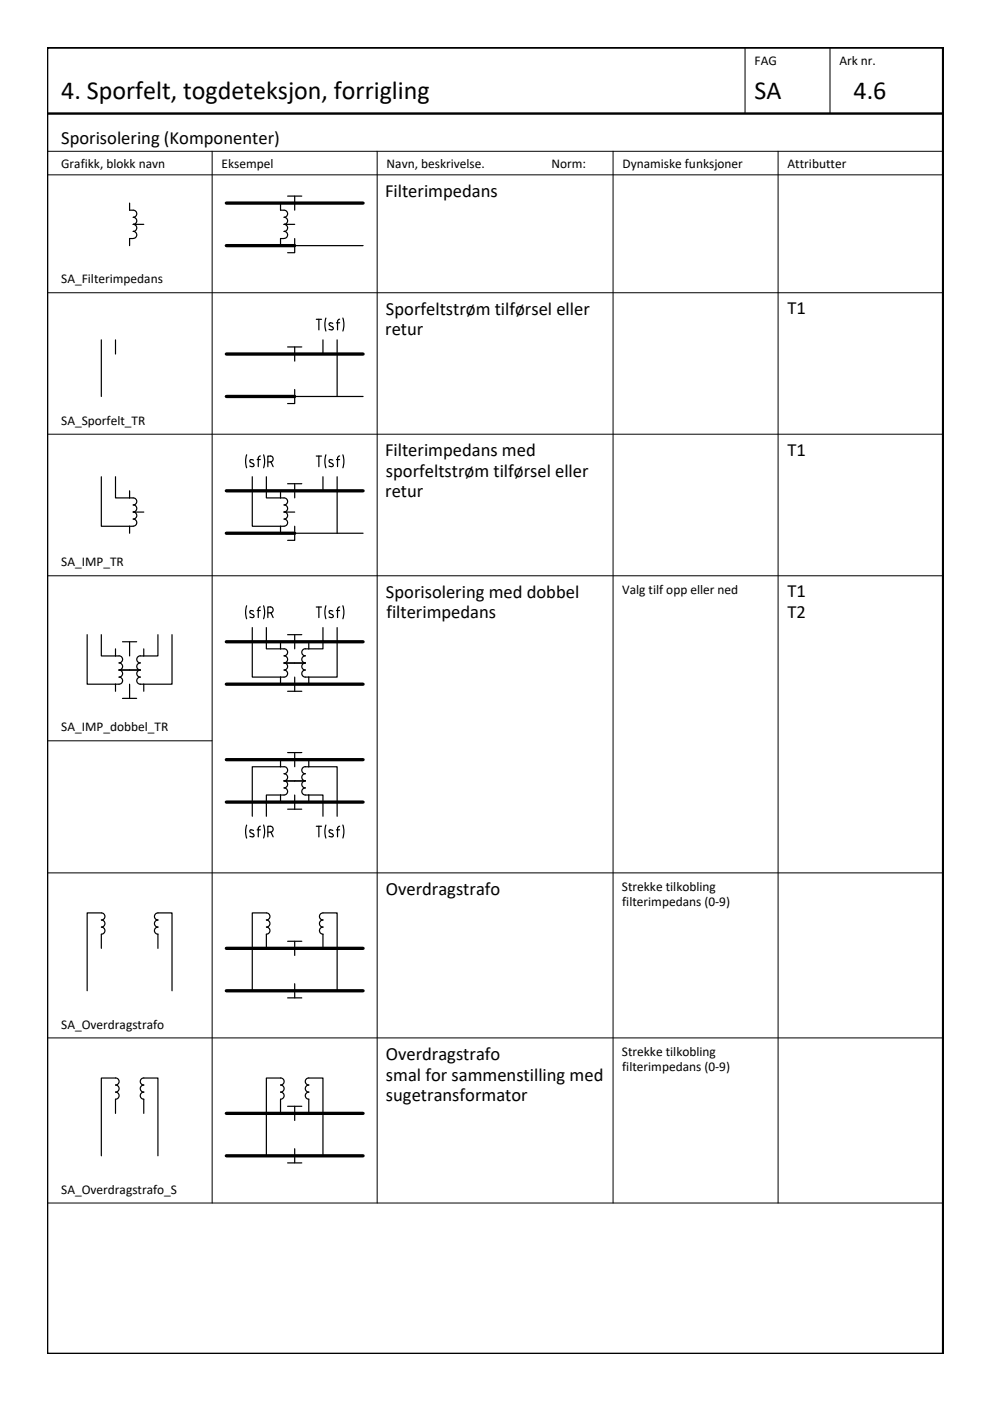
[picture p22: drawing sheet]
<svg xmlns="http://www.w3.org/2000/svg" width="210mm" height="297mm" viewBox="0 0 210 297" stroke-linecap="round" stroke-linejoin="round" font-family="sans-serif">
<defs><g id="words">
<g font-size="5.5">
<text x="13" y="21.1">4. Sporfelt, togdeteksjon, forrigling</text>
<text x="160" y="21.1">SA</text>
<text x="181" y="21.1">4.6</text>
</g>
<g font-size="3.9">
<text x="13" y="30.6">Sporisolering (Komponenter)</text>
<text x="81.6" y="41.7">Filterimpedans</text>
<text x="81.7" y="70.9">retur</text>
<text x="81.8" y="66.8">Sporfeltstrøm tilførsel eller</text>
<text x="166.9" y="66.6">T1</text>
<text x="81.6" y="96.7">Filterimpedans med</text>
<text x="81.8" y="101.1">sporfeltstrøm tilførsel eller</text>
<text x="166.9" y="96.6">T1</text>
<text x="81.7" y="105.3">retur</text>
<text x="81.8" y="126.8">Sporisolering med dobbel</text>
<text x="81.9" y="131.1">filterimpedans</text>
<text x="166.9" y="126.6">T1</text>
<text x="166.9" y="131.1">T2</text>
<text x="81.8" y="189.8">Overdragstrafo</text>
<text x="81.8" y="224.8">Overdragstrafo</text>
<text x="81.8" y="229.1">smal for sammenstilling med</text>
<text x="81.8" y="233.5">sugetransformator</text>
</g>
<g font-size="2.8">
<text x="160" y="13.9">FAG</text>
<text x="178" y="13.9">Ark nr.</text>
<text x="13" y="35.6">Grafikk, blokk navn</text>
<text x="47" y="35.6">Eksempel</text>
<text x="82" y="35.6">Navn, beskrivelse.</text>
<text x="116.9" y="35.6">Norm:</text>
<text x="132" y="35.6">Dynamiske funksjoner</text>
<text x="167" y="35.6">Attributter</text>
<text x="13" y="60.1">SA_Filterimpedans</text>
<text x="13" y="90.1">SA_Sporfelt_TR</text>
<text x="13" y="120.1">SA_IMP_TR</text>
<text x="131.9" y="126">Valg tilf opp eller ned</text>
<text x="13" y="155.1">SA_IMP_dobbel_TR</text>
<text x="131.9" y="189">Strekke tilkobling</text>
<text x="131.9" y="192.2">filterimpedans (0-9)</text>
<text x="13" y="218.1">SA_Overdragstrafo</text>
<text x="131.9" y="224">Strekke tilkobling</text>
<text x="131.9" y="227.1">filterimpedans (0-9)</text>
<text x="13" y="253.1">SA_Overdragstrafo_S</text>
</g>
</g></defs>
<!-- layer: RAMME SYMBOLER -->
<g fill="none" stroke="#000" stroke-width=".21">
<path d="M158 10.1v14M176 10.1v14M10 32.1h189.9M10 37.1h189.9M45 32.1v223M80 32.1v223M130 32.1v223M165 32.1v223M10 62.1h189.9M10 92.1h189.9M10 122.1h189.9M10 157.1h35"/>
<path d="M10 185.1h189.9M10 220.1h189.9M10 255.1h189.9"/>
</g>
<!-- layer: SIG-SPOR-I -->
<g fill="none" stroke="#000" stroke-width=".7">
<path d="M48 43.1h29M48 52.1h14.5M48 75.1h29M48 84.1h14.5M48 104.1h29M48 113.1h14.5M48 136.1h29M48 145.1h29M48 161.1h29M48 170.1h29M48 201.1h29M48 210.1h29"/>
<path d="M48 236.1h29M48 245.1h29"/>
</g>
<!-- layer: SIG-Sporavsnitt -->
<g fill="none" stroke="#000" stroke-width=".25">
<path d="M27.5 43.1v1.5h.7a.75 .75 0 0 1 .8 .7 .75 .75 0 0 1-.8 .8 .75 .75 0 0 1 .8 .7 .75 .75 0 0 1-.8 .8M28.2 47.6h2.3M28.2 47.6a.75 .75 0 0 1 .8 .7 .75 .75 0 0 1-.8 .8M28.2 49.1a.75 .75 0 0 1 .8 .7 .75 .75 0 0 1-.8 .8h-.7v1.5M59.5 43.1v1.5h.7a.75 .75 0 0 1 .8 .7 .75 .75 0 0 1-.8 .8 .75 .75 0 0 1 .8 .7 .75 .75 0 0 1-.8 .8M60.2 47.6h2.3M60.2 47.6a.75 .75 0 0 1 .8 .7 .75 .75 0 0 1-.8 .8M60.2 49.1a.75 .75 0 0 1 .8 .7 .75 .75 0 0 1-.8 .8h-.7v1.5M61 41.6h3M62.5 50.6v3h-1.5M62.5 41.6v3M21.5 72.1v12"/>
<path d="M24.5 72.1v3M61 73.6h3M62.5 73.6v3M68.5 72.1v3M71.5 72.1v12M62.5 82.6v3h-1.5M21.5 101.1v10.5h6M24.5 101.1v4.5h3M27.5 105.6h.7a.75 .75 0 0 1 .8 .7 .75 .75 0 0 1-.8 .8 .74 .74 0 0 1 .8 .7 .74 .74 0 0 1-.8 .7M27.5 104.1v1.5M27.5 111.6v1.5M28.2 108.6h2.3"/>
<path d="M28.2 108.5a.75 .75 0 0 1 .8 .8 .75 .75 0 0 1-.8 .8 .75 .75 0 0 1 .8 .7 .75 .75 0 0 1-.8 .8h-.7M53.5 101.1v10.5h6M56.5 101.1v4.5h3M59.5 105.6h.7a.75 .75 0 0 1 .8 .7 .75 .75 0 0 1-.8 .8 .74 .74 0 0 1 .8 .7 .74 .74 0 0 1-.8 .7M59.5 104.1v1.5M59.5 111.6v1.5M60.2 108.6h2.3M60.2 108.5a.75 .75 0 0 1 .8 .8 .75 .75 0 0 1-.8 .8 .75 .75 0 0 1 .8 .7 .75 .75 0 0 1-.8 .8h-.7M61 102.6h3M62.5 111.6v3h-1.5M62.5 102.6v3M68.5 101.1v3"/>
<path d="M71.5 101.1v12M18.5 134.6v10.5h6M21.5 134.6v4.5h3M24.5 139.1h.7M24.5 137.6v1.5M25.2 139.1a.75 .75 0 0 1 .8 .7 .75 .75 0 0 1-.8 .8 .75 .75 0 0 1 .8 .7 .75 .75 0 0 1-.8 .8M26 136.1h3M27.5 136.1v3M29.7 139.1h.8M29.7 139.1a.75 .75 0 0 0-.7 .7 .75 .75 0 0 0 .7 .8 .75 .75 0 0 0-.7 .7 .75 .75 0 0 0 .7 .8M30.5 137.6v1.5M33.5 134.6v4.5h-3"/>
<path d="M36.5 134.6v10.5h-6M53.5 133.1v10.5h6M56.5 133.1v4.5h3M59.5 137.6l.7-.1a.75 .75 0 0 1 .8 .8 .75 .75 0 0 1-.8 .8 .75 .75 0 0 1 .8 .7 .75 .75 0 0 1-.8 .8M59.5 136.1v1.5M61 134.6h3M62.5 134.6v3M65.5 137.6l-.8-.1a.75 .75 0 0 0-.7 .8 .75 .75 0 0 0 .7 .8 .75 .75 0 0 0-.7 .7 .75 .75 0 0 0 .7 .8M65.5 136.1v1.5M68.5 133.1v4.5h-3M71.5 133.1v10.5h-6M24.5 145.1v1.5"/>
<path d="M25.2 142.1h4.5M25.2 142.1a.75 .75 0 0 1 .8 .7 .75 .75 0 0 1-.8 .8 .75 .75 0 0 1 .8 .7 .75 .75 0 0 1-.8 .8h-.7M26 148.1h3M27.5 145.1v3M29.7 142.1a.75 .75 0 0 0-.7 .7 .75 .75 0 0 0 .7 .8 .75 .75 0 0 0-.7 .7 .75 .75 0 0 0 .7 .8h.8M30.5 145.1v1.5M59.5 143.6v1.5M60.2 140.6h4.5M60.2 140.6a.75 .75 0 0 1 .8 .7 .75 .75 0 0 1-.8 .8 .75 .75 0 0 1 .8 .7 .75 .75 0 0 1-.8 .8h-.7M61 146.6h3M61 159.6h3M62.5 143.6v3"/>
<path d="M62.5 159.6v3M64.7 140.6a.75 .75 0 0 0-.7 .7 .75 .75 0 0 0 .7 .8 .75 .75 0 0 0-.7 .7 .75 .75 0 0 0 .7 .8h.8M65.5 143.6v1.5M59.5 162.6l.7-.1a.75 .75 0 0 1 .8 .8 .75 .75 0 0 1-.8 .7 .75 .75 0 0 1 .8 .8 .75 .75 0 0 1-.8 .8 .75 .75 0 0 1 .8 .7 .75 .75 0 0 1-.8 .8 .75 .75 0 0 1 .8 .7 .75 .75 0 0 1-.8 .8h-.7M59.5 162.6h-6v10.5M59.5 168.6h-3v4.5M59.5 161.1v1.5M59.5 168.6v1.5M60.2 165.6h4.5M61 171.6h3M62.5 168.6v3M65.5 162.6l-.8-.1a.75 .75 0 0 0-.7 .8 .75 .75 0 0 0 .7 .7 .75 .75 0 0 0-.7 .8 .75 .75 0 0 0 .7 .8 .75 .75 0 0 0-.7 .7 .75 .75 0 0 0 .7 .8 .75 .75 0 0 0-.7 .7 .75 .75 0 0 0 .7 .8h.8"/>
<path d="M65.5 168.6h3v4.5M65.5 162.6h6v10.5M65.5 161.1v1.5M65.5 168.6v1.5M21.5 193.6h-3v16.5M21.5 198.1v3M21.5 193.6a.75 .75 0 0 1 .7 .7 .75 .75 0 0 1-.7 .8 .75 .75 0 0 1 .7 .7 .75 .75 0 0 1-.7 .8 .75 .75 0 0 1 .7 .7 .75 .75 0 0 1-.7 .8M56.5 193.6h-3v16.5M56.5 198.1v3M56.5 193.6a.75 .75 0 0 1 .7 .7 .75 .75 0 0 1-.7 .8 .75 .75 0 0 1 .7 .7 .75 .75 0 0 1-.7 .8 .75 .75 0 0 1 .7 .7 .75 .75 0 0 1-.7 .8M61 199.6h3M62.5 199.6v3"/>
<path d="M33.5 201.1v-3a.75 .75 0 0 1-.8-.8 .75 .75 0 0 1 .8-.7 .75 .75 0 0 1-.8-.8 .75 .75 0 0 1 .8-.7 .75 .75 0 0 1-.8-.8 .75 .75 0 0 1 .8-.7h3v16.5M61 211.6h3M62.5 208.6v3M68.5 201.1v-3a.75 .75 0 0 1-.8-.8 .75 .75 0 0 1 .8-.7 .75 .75 0 0 1-.8-.8 .75 .75 0 0 1 .8-.7 .75 .75 0 0 1-.8-.8 .75 .75 0 0 1 .8-.7h3v16.5M24.5 236.1v-3a.75 .75 0 0 0 .8-.8 .75 .75 0 0 0-.8-.8 .75 .75 0 0 0 .8-.7 .75 .75 0 0 0-.8-.8 .75 .75 0 0 0 .8-.7 .75 .75 0 0 0-.8-.8l-3 .1v16.5M30.5 236.1v-3a.75 .75 0 0 1-.8-.8 .75 .75 0 0 1 .8-.8 .75 .75 0 0 1-.8-.7 .75 .75 0 0 1 .8-.8 .75 .75 0 0 1-.8-.7 .75 .75 0 0 1 .8-.8l3 .1v16.5M59.5 236.1v-3a.75 .75 0 0 0 .7-.8 .75 .75 0 0 0-.7-.8 .75 .75 0 0 0 .7-.7 .75 .75 0 0 0-.7-.8 .75 .75 0 0 0 .7-.7 .75 .75 0 0 0-.7-.8l-3 .1v16.5M61 234.6h3M62.5 234.6v3M65.5 236.1v-3a.75 .75 0 0 1-.8-.8 .75 .75 0 0 1 .8-.8 .75 .75 0 0 1-.8-.7 .75 .75 0 0 1 .8-.8 .75 .75 0 0 1-.8-.7 .75 .75 0 0 1 .8-.8l3 .1v16.5M61 246.6h3M62.5 243.6v3"/>
</g>
<!-- layer: SIG_ATT_Tekst25 -->
<g fill="none" stroke="#000" stroke-width=".25">
<path d="M67.1 67.7h1.1M67.6 67.7v2.2M69.1 67.4l-.2 1.4 .2 1.4M69.9 69l.6 .3 .2 .4-.3 .2-.6-.1M70 68.4l-.2 .3 .1 .3M70.1 68.4l.5 .2M71.3 68.4h.7M72 67.7l-.4 .2v.3v1.7M72.7 67.4l.2 1.4-.2 1.4M52.3 96.4l-.2 1.4 .2 1.4M53.2 97.4l-.1 .1-.1 .4 .7 .4 .2 .4-.3 .2-.6-.1M53.2 97.4l.6 .2"/>
<path d="M54.5 97.4h.7M55.2 96.7l-.4 .2v.3v1.7M55.9 96.4l.2 1.4-.2 1.4M56.8 97.9h.5M57.4 97.9a.62 .62 0 0 0 .5-.6 .62 .62 0 0 0-.6-.6h-.5v2.2M57.4 97.9l.5 1M67.1 96.7h1.1M67.6 96.7v2.2M69.1 96.4l-.2 1.4 .2 1.4M69.9 98l.6 .3 .2 .4-.3 .2-.6-.1M70 97.4l-.2 .3 .1 .3M70.1 97.4l.5 .2"/>
<path d="M71.3 97.4h.7M72 96.7l-.4 .2v.3v1.7M72.7 96.4l.2 1.4-.2 1.4M52.3 128.4l-.2 1.4 .2 1.4M53.2 129.4l-.1 .1-.1 .4 .7 .5 .2 .3-.3 .2-.6-.1M53.2 129.4l.6 .2M54.5 129.4h.7M55.2 128.7l-.4 .2v.3v1.7M55.9 128.4l.2 1.4-.2 1.4M56.8 129.9h.6a.63 .63 0 0 0 .5-.6 .63 .63 0 0 0-.6-.6h-.5v2.2M57.4 129.9l.5 1M67.1 128.7h1.1"/>
<path d="M67.6 128.7v2.2M69.1 128.4l-.2 1.4 .2 1.4M69.9 130l.6 .3 .2 .4-.3 .2-.6-.1M70 129.4l-.2 .3 .1 .3M70.1 129.4l.5 .2M71.3 129.4h.7M72 128.7l-.4 .2v.3v1.7M72.7 128.4l.2 1.4-.2 1.4M52.3 174.9l-.2 1.4 .2 1.4M53.2 175.9l-.1 .1-.1 .3 .7 .5 .2 .4-.3 .2-.6-.1M53.2 175.9l.6 .2M54.5 175.9h.7"/>
<path d="M54.8 175.7v1.7M55.2 175.2l-.4 .2v.3M55.9 174.9l.2 1.4-.2 1.4M56.8 176.4h.6a.63 .63 0 0 0 .5-.6 .63 .63 0 0 0-.6-.6h-.5v2.2M57.4 176.4l.5 1M67.1 175.2h1.1M67.6 175.2v2.2M69.1 174.9l-.2 1.4 .2 1.4M69.9 176.5l.6 .3 .2 .4a.58 .58 0 0 1-.9 .1M70 175.9l-.2 .2 .1 .4M70.1 175.9l.5 .2M71.3 175.9h.7"/>
<path d="M71.6 175.7v1.7M72 175.2l-.4 .2v.3M72.7 174.9l.2 1.4-.2 1.4"/>
</g>
<!-- layer: RAMME -->
<path d="M10 10.1h190v276.9h-190zM10 24.1h189.9" fill="none" stroke="#000" stroke-width=".51"/>
<!-- layer: SIG-SPOR-U -->
<path d="M62.5 52.1h14.5M62.5 84.1h14.5M62.5 113.1h14.5" fill="none" stroke="#000" stroke-width=".25"/>
<use href="#words"/>
</svg>
